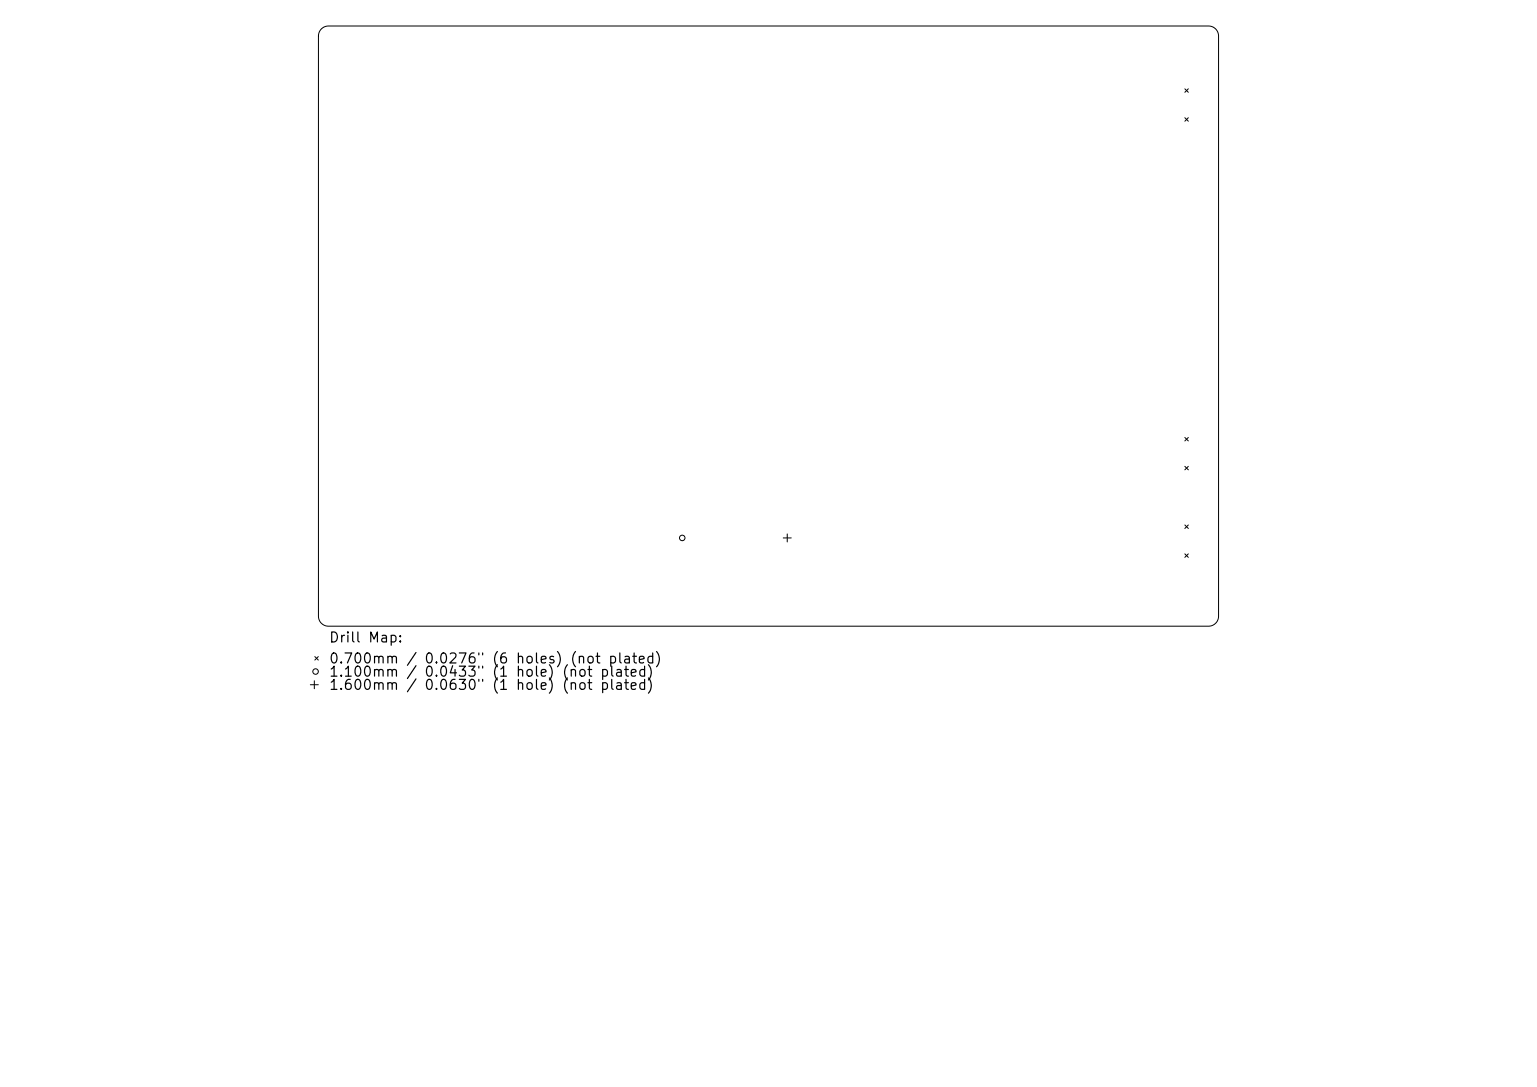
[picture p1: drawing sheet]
<svg xmlns="http://www.w3.org/2000/svg" width="297mm" height="210mm" viewBox="0 0 297 210" stroke-linecap="round" stroke-linejoin="round" font-family="sans-serif">
<defs><g id="words">
<g font-size="1.9">
<text x="63.4" y="124.6">Drill Map:</text>
<text x="63.4" y="128.7">0.700mm / 0.0276&quot; (6 holes) (not plated)</text>
<text x="63.4" y="131.2">1.100mm / 0.0433&quot; (1 hole) (not plated)</text>
<text x="63.4" y="133.8">1.600mm / 0.0630&quot; (1 hole) (not plated)</text>
</g>
</g></defs>
<g fill="none" stroke="#000" stroke-width=".19">
<path d="M62.1 5.6l.5-.4 .9-.2h170a1.93 1.93 0 0 1 2 2v112a1.93 1.93 0 0 1-2 2h-170a1.93 1.93 0 0 1-2-2v-112l.2-.7zM229 17.2l.6 .6M229.6 17.2l-.6 .6M229 22.7l.6 .7M229.6 22.7l-.6 .7M229 84.5l.6 .7M229 90.1l.6 .7M229.6 84.5l-.6 .7M229.6 90.1l-.6 .7M151.4 103.9h1.5M152.1 103.2v1.5M229 101.4l.6 .7"/>
<path d="M229 107l.6 .7M229.6 101.4l-.6 .7M229.6 107l-.6 .7M60 132.3h1.5M60.7 131.5v1.6M60.8 126.9l.7 .6M61.5 126.9l-.7 .6"/>
<circle cx="131.8" cy="103.9" r=".53"/>
<circle cx="61" cy="129.7" r=".53"/>
</g>
<use href="#words"/>
</svg>
